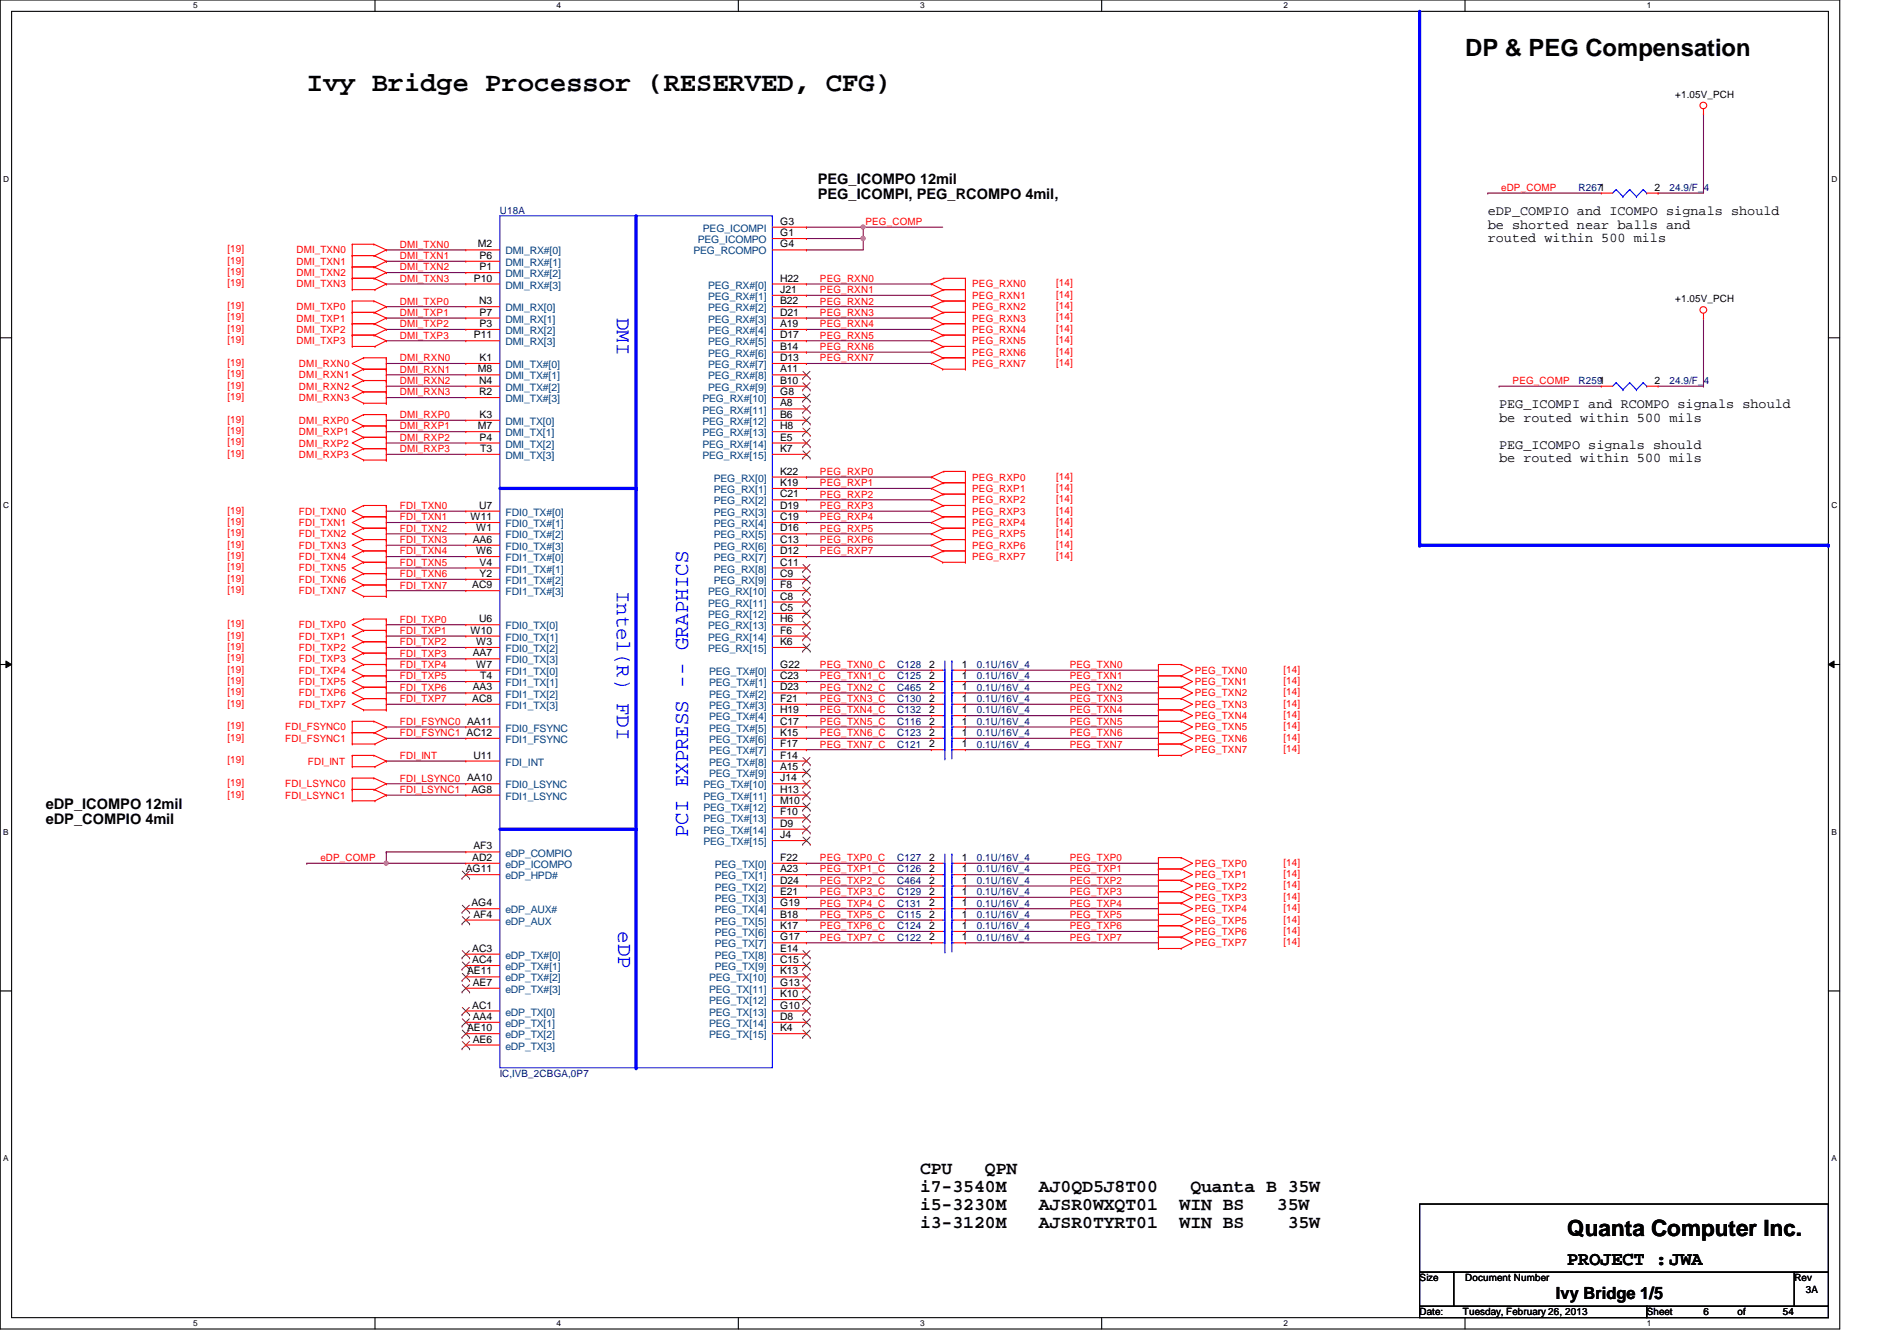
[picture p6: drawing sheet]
<svg xmlns="http://www.w3.org/2000/svg" width="297mm" height="210mm" viewBox="0 0 297 210" stroke-linecap="round" stroke-linejoin="round" font-family="sans-serif">
<defs><g id="words">
<text font-size="4.2" x="48" y="14.2">Ivy Bridge Processor (RESERVED, CFG)</text>
<text font-size="3.7" x="229.4" y="8.8">DP &amp; PEG Compensation</text>
<text font-size="3.5" x="245.4" y="193.5">Quanta Computer Inc.</text>
<g font-size="3.3" fill="#00f">
<text x="96.6" y="49.8" transform="rotate(90 96.6 49.8)">DMI</text>
<text x="96.6" y="92.5" transform="rotate(90 96.6 92.5)">Intel(R) FDI</text>
<text x="107.8" y="131" transform="rotate(-90 107.8 131)">PCI EXPRESS -- GRAPHICS</text>
<text x="96.8" y="145.8" transform="rotate(90 96.8 145.8)">eDP</text>
</g>
<text font-size="3" x="245.4" y="198.1">PROJECT :JWA</text>
<g font-size="2.8">
<text x="144.1" y="183.7">CPU</text>
<text x="154.2" y="183.7">QPN</text>
<text x="144.1" y="186.6">i7-3540M</text>
<text x="144.1" y="189.4">i5-3230M</text>
<text x="162.7" y="186.6">AJ0QD5J8T00</text>
<text x="162.7" y="189.4">AJSR0WXQT01</text>
<text x="184.7" y="189.4">WIN BS</text>
<text x="186.4" y="186.6">Quanta B 35W</text>
<text x="199.9" y="189.4">35W</text>
<text x="144.1" y="192.2">i3-3120M</text>
<text x="162.7" y="192.2">AJSR0TYRT01</text>
<text x="184.7" y="192.2">WIN BS</text>
<text x="201.6" y="192.2">35W</text>
</g>
<text font-size="2.6" x="243.6" y="203.3">Ivy Bridge 1/5</text>
<g font-size="2.3">
<text x="128.1" y="28.8">PEG_ICOMPO 12mil</text>
<text x="128.1" y="31.2">PEG_ICOMPI, PEG_RCOMPO 4mil,</text>
<text x="7.2" y="126.6">eDP_ICOMPO 12mil</text>
<text x="7.2" y="128.9">eDP_COMPIO 4mil</text>
</g>
<g font-size="2.1">
<text x="233" y="33.7">eDP_COMPIO and ICOMPO signals should</text>
<text x="233" y="35.8">be shorted near balls and</text>
<text x="233" y="37.9">routed within 500 mils</text>
<text x="234.7" y="63.9">PEG_ICOMPI and RCOMPO signals should</text>
<text x="234.7" y="66">be routed within 500 mils</text>
<text x="234.7" y="70.2">PEG_ICOMPO signals should</text>
<text x="234.7" y="72.3">be routed within 500 mils</text>
</g>
<g font-size="1.6">
<text x="262.3" y="15.3">+1.05V_PCH</text>
<text x="259.1" y="29.8">2</text>
<text x="122.2" y="35.2">G3</text>
<text x="74.8" y="38.7">M2</text>
<text x="75.1" y="40.5">P6</text>
<text x="122.2" y="37">G1</text>
<text x="122.2" y="38.7">G4</text>
<text x="74.2" y="44.1">P10</text>
<text x="75" y="47.6">N3</text>
<text x="75.1" y="42.3">P1</text>
<text x="122.2" y="44.1">H22</text>
<text x="122.2" y="45.8">J21</text>
<text x="122.2" y="47.6">B22</text>
<text x="262.3" y="47.3">+1.05V_PCH</text>
<text x="74.2" y="53">P11</text>
<text x="75.1" y="49.4">P7</text>
<text x="75.1" y="51.2">P3</text>
<text x="122.2" y="49.4">D21</text>
<text x="122.2" y="51.2">A19</text>
<text x="122.2" y="53">D17</text>
<text x="74.8" y="58.3">M8</text>
<text x="75.1" y="56.5">K1</text>
<text x="122.2" y="54.7">B14</text>
<text x="122.2" y="56.5">D13</text>
<text x="122.2" y="58.3">A11</text>
<text x="75" y="60.1">N4</text>
<text x="75" y="61.8">R2</text>
<text x="75.1" y="65.4">K3</text>
<text x="122.2" y="60.1">B10</text>
<text x="122.2" y="61.8">G8</text>
<text x="122.2" y="63.6">A8</text>
<text x="122.2" y="65.4">B6</text>
<text x="259.1" y="60.1">2</text>
<text x="74.8" y="67.2">M7</text>
<text x="75.1" y="69">P4</text>
<text x="75.2" y="70.7">T3</text>
<text x="122.2" y="67.2">H8</text>
<text x="122.2" y="69">E5</text>
<text x="122.2" y="70.7">K7</text>
<text x="122.2" y="74.3">K22</text>
<text x="122.2" y="76.1">K19</text>
<text x="122.2" y="77.9">C21</text>
<text x="73.7" y="81.4">W11</text>
<text x="74.5" y="83.2">W1</text>
<text x="75" y="79.6">U7</text>
<text x="122.2" y="79.6">D19</text>
<text x="122.2" y="81.4">C19</text>
<text x="122.2" y="83.2">D16</text>
<text x="74" y="85">AA6</text>
<text x="74.5" y="86.7">W6</text>
<text x="75.1" y="88.5">V4</text>
<text x="122.2" y="85">C13</text>
<text x="122.2" y="86.7">D12</text>
<text x="122.2" y="88.5">C11</text>
<text x="74" y="92.1">AC9</text>
<text x="75.1" y="90.3">Y2</text>
<text x="122.2" y="90.3">C9</text>
<text x="122.2" y="92.1">F8</text>
<text x="122.2" y="93.9">C8</text>
<text x="122.2" y="95.6">C5</text>
<text x="73.7" y="99.2">W10</text>
<text x="74.5" y="101">W3</text>
<text x="75" y="97.4">U6</text>
<text x="122.2" y="97.4">H6</text>
<text x="122.2" y="99.2">F6</text>
<text x="122.2" y="101">K6</text>
<text x="74" y="102.7">AA7</text>
<text x="74.5" y="104.5">W7</text>
<text x="75.2" y="106.3">T4</text>
<text x="122.2" y="104.5">G22</text>
<text x="122.2" y="106.3">C23</text>
<text x="145.5" y="106.3">2</text>
<text x="145.5" y="104.5">2</text>
<text x="150.6" y="106.3">1</text>
<text x="150.6" y="104.5">1</text>
<text x="74" y="109.9">AC8</text>
<text x="74" y="108.1">AA3</text>
<text x="122.2" y="108.1">D23</text>
<text x="122.2" y="109.9">F21</text>
<text x="122.2" y="111.6">H19</text>
<text x="122.2" y="113.4">C17</text>
<text x="145.5" y="111.6">2</text>
<text x="145.5" y="108.1">2</text>
<text x="145.5" y="113.4">2</text>
<text x="145.5" y="109.9">2</text>
<text x="150.6" y="111.6">1</text>
<text x="150.6" y="108.1">1</text>
<text x="150.6" y="113.4">1</text>
<text x="150.6" y="109.9">1</text>
<text x="74.1" y="118.7">U11</text>
<text x="122.2" y="115.2">K15</text>
<text x="122.2" y="117">F17</text>
<text x="122.2" y="118.7">F14</text>
<text x="145.5" y="117">2</text>
<text x="145.5" y="115.2">2</text>
<text x="150.6" y="117">1</text>
<text x="150.6" y="115.2">1</text>
<text x="73.8" y="124.1">AG8</text>
<text x="122.2" y="120.5">A15</text>
<text x="122.2" y="122.3">J14</text>
<text x="122.2" y="124.1">H13</text>
<text x="122.2" y="125.9">M10</text>
<text x="122.2" y="127.6">F10</text>
<text x="122.2" y="129.4">D9</text>
<text x="122.2" y="131.2">J4</text>
<text x="72.9" y="136.5">AG11</text>
<text x="74" y="134.7">AD2</text>
<text x="74.1" y="133">AF3</text>
<text x="122.2" y="134.7">F22</text>
<text x="122.2" y="136.5">A23</text>
<text x="145.5" y="134.7">2</text>
<text x="145.5" y="136.5">2</text>
<text x="150.6" y="134.7">1</text>
<text x="150.6" y="136.5">1</text>
<text x="73.8" y="141.9">AG4</text>
<text x="74.1" y="143.6">AF4</text>
<text x="122.2" y="138.3">D24</text>
<text x="122.2" y="140.1">E21</text>
<text x="122.2" y="141.9">G19</text>
<text x="122.2" y="143.6">B18</text>
<text x="145.5" y="138.3">2</text>
<text x="145.5" y="140.1">2</text>
<text x="145.5" y="141.9">2</text>
<text x="145.5" y="143.6">2</text>
<text x="150.6" y="138.3">1</text>
<text x="150.6" y="140.1">1</text>
<text x="150.6" y="141.9">1</text>
<text x="150.6" y="143.6">1</text>
<text x="74" y="149">AC3</text>
<text x="122.2" y="145.4">K17</text>
<text x="122.2" y="147.2">G17</text>
<text x="122.2" y="149">E14</text>
<text x="145.5" y="145.4">2</text>
<text x="145.5" y="147.2">2</text>
<text x="150.6" y="145.4">1</text>
<text x="150.6" y="147.2">1</text>
<text x="73.1" y="152.5">AE11</text>
<text x="74" y="150.7">AC4</text>
<text x="74" y="154.3">AE7</text>
<text x="122.2" y="150.7">C15</text>
<text x="122.2" y="152.5">K13</text>
<text x="122.2" y="154.3">G13</text>
<text x="73.1" y="161.4">AE10</text>
<text x="74" y="157.9">AC1</text>
<text x="74" y="159.6">AA4</text>
<text x="122.2" y="156.1">K10</text>
<text x="122.2" y="157.9">G10</text>
<text x="122.2" y="159.6">D8</text>
<text x="122.2" y="161.4">K4</text>
<text x="74" y="163.2">AE6</text>
<text x="222.3" y="200.6">Size</text>
<text x="229.4" y="200.6">Document Number</text>
<text x="281" y="200.6">Rev</text>
<text x="282.7" y="202.4">3A</text>
<text x="222.3" y="205.9">Date:</text>
<text x="229.1" y="205.9">Tuesday, February 26, 2013</text>
<text x="257.8" y="205.9">Sheet</text>
<text x="266.7" y="205.9">6</text>
<text x="272.1" y="205.9">of</text>
<text x="279.2" y="205.9">54</text>
</g>
<g font-size="1.6" fill="#f00">
<text x="235.1" y="29.9">eDP_COMP</text>
<text x="135.5" y="35.2">PEG_COMP</text>
<text x="35.6" y="39.5">[19]</text>
<text x="35.6" y="41.3">[19]</text>
<text x="46.4" y="39.7">DMI_TXN0</text>
<text x="46.4" y="41.4">DMI_TXN1</text>
<text x="62.6" y="40.6">DMI_TXN1</text>
<text x="62.6" y="38.8">DMI_TXN0</text>
<text x="35.6" y="43.1">[19]</text>
<text x="35.6" y="44.8">[19]</text>
<text x="46.4" y="43.2">DMI_TXN2</text>
<text x="46.4" y="45">DMI_TXN3</text>
<text x="62.6" y="47.7">DMI_TXP0</text>
<text x="62.6" y="42.3">DMI_TXN2</text>
<text x="62.6" y="44.1">DMI_TXN3</text>
<text x="128.4" y="45.9">PEG_RXN1</text>
<text x="128.4" y="47.7">PEG_RXN2</text>
<text x="128.4" y="44.1">PEG_RXN0</text>
<text x="152.2" y="45">PEG_RXN0</text>
<text x="152.2" y="46.8">PEG_RXN1</text>
<text x="165.4" y="44.8">[14]</text>
<text x="165.4" y="46.6">[14]</text>
<text x="35.6" y="48.4">[19]</text>
<text x="35.6" y="50.2">[19]</text>
<text x="35.6" y="51.9">[19]</text>
<text x="35.6" y="53.7">[19]</text>
<text x="46.4" y="48.6">DMI_TXP0</text>
<text x="46.4" y="50.3">DMI_TXP1</text>
<text x="46.4" y="52.1">DMI_TXP2</text>
<text x="46.4" y="53.9">DMI_TXP3</text>
<text x="62.6" y="49.4">DMI_TXP1</text>
<text x="62.6" y="51.2">DMI_TXP2</text>
<text x="62.6" y="53">DMI_TXP3</text>
<text x="128.4" y="49.4">PEG_RXN3</text>
<text x="128.4" y="51.2">PEG_RXN4</text>
<text x="128.4" y="53">PEG_RXN5</text>
<text x="152.2" y="48.6">PEG_RXN2</text>
<text x="152.2" y="50.3">PEG_RXN3</text>
<text x="152.2" y="52.1">PEG_RXN4</text>
<text x="152.2" y="53.9">PEG_RXN5</text>
<text x="165.4" y="48.4">[14]</text>
<text x="165.4" y="50.2">[14]</text>
<text x="165.4" y="51.9">[14]</text>
<text x="165.4" y="53.7">[14]</text>
<text x="35.6" y="57.3">[19]</text>
<text x="35.6" y="59.1">[19]</text>
<text x="46.8" y="57.4">DMI_RXN0</text>
<text x="46.8" y="59.2">DMI_RXN1</text>
<text x="62.6" y="58.3">DMI_RXN1</text>
<text x="62.6" y="56.6">DMI_RXN0</text>
<text x="128.4" y="54.8">PEG_RXN6</text>
<text x="128.4" y="56.6">PEG_RXN7</text>
<text x="152.2" y="55.7">PEG_RXN6</text>
<text x="152.2" y="57.4">PEG_RXN7</text>
<text x="165.4" y="55.5">[14]</text>
<text x="165.4" y="57.3">[14]</text>
<text x="35.6" y="60.8">[19]</text>
<text x="35.6" y="62.6">[19]</text>
<text x="46.8" y="61">DMI_RXN2</text>
<text x="46.8" y="62.8">DMI_RXN3</text>
<text x="62.6" y="65.4">DMI_RXP0</text>
<text x="62.6" y="60.1">DMI_RXN2</text>
<text x="62.6" y="61.9">DMI_RXN3</text>
<text x="236.9" y="60.1">PEG_COMP</text>
<text x="35.6" y="66.2">[19]</text>
<text x="35.6" y="67.9">[19]</text>
<text x="35.6" y="69.7">[19]</text>
<text x="35.6" y="71.5">[19]</text>
<text x="46.8" y="66.3">DMI_RXP0</text>
<text x="46.8" y="68.1">DMI_RXP1</text>
<text x="46.8" y="69.9">DMI_RXP2</text>
<text x="46.8" y="71.7">DMI_RXP3</text>
<text x="62.6" y="67.2">DMI_RXP1</text>
<text x="62.6" y="69">DMI_RXP2</text>
<text x="62.6" y="70.8">DMI_RXP3</text>
<text x="128.4" y="76.1">PEG_RXP1</text>
<text x="128.4" y="77.9">PEG_RXP2</text>
<text x="128.4" y="74.3">PEG_RXP0</text>
<text x="152.2" y="75.2">PEG_RXP0</text>
<text x="152.2" y="77">PEG_RXP1</text>
<text x="165.4" y="75.1">[14]</text>
<text x="165.4" y="76.8">[14]</text>
<text x="35.6" y="80.4">[19]</text>
<text x="35.6" y="82.2">[19]</text>
<text x="35.6" y="83.9">[19]</text>
<text x="46.8" y="80.6">FDI_TXN0</text>
<text x="46.8" y="82.3">FDI_TXN1</text>
<text x="62.6" y="81.4">FDI_TXN1</text>
<text x="62.6" y="83.2">FDI_TXN2</text>
<text x="62.6" y="79.7">FDI_TXN0</text>
<text x="128.4" y="79.7">PEG_RXP3</text>
<text x="128.4" y="81.4">PEG_RXP4</text>
<text x="128.4" y="83.2">PEG_RXP5</text>
<text x="152.2" y="78.8">PEG_RXP2</text>
<text x="152.2" y="80.6">PEG_RXP3</text>
<text x="152.2" y="82.3">PEG_RXP4</text>
<text x="165.4" y="78.6">[14]</text>
<text x="165.4" y="80.4">[14]</text>
<text x="165.4" y="82.2">[14]</text>
<text x="165.4" y="83.9">[14]</text>
<text x="35.6" y="85.7">[19]</text>
<text x="35.6" y="87.5">[19]</text>
<text x="35.6" y="89.3">[19]</text>
<text x="46.8" y="84.1">FDI_TXN2</text>
<text x="46.8" y="85.9">FDI_TXN3</text>
<text x="46.8" y="87.7">FDI_TXN4</text>
<text x="46.8" y="89.5">FDI_TXN5</text>
<text x="62.6" y="88.6">FDI_TXN5</text>
<text x="62.6" y="86.8">FDI_TXN4</text>
<text x="62.6" y="85">FDI_TXN3</text>
<text x="128.4" y="85">PEG_RXP6</text>
<text x="128.4" y="86.8">PEG_RXP7</text>
<text x="152.2" y="84.1">PEG_RXP5</text>
<text x="152.2" y="85.9">PEG_RXP6</text>
<text x="152.2" y="87.7">PEG_RXP7</text>
<text x="165.4" y="85.7">[14]</text>
<text x="165.4" y="87.5">[14]</text>
<text x="35.6" y="91.1">[19]</text>
<text x="35.6" y="92.8">[19]</text>
<text x="46.8" y="91.2">FDI_TXN6</text>
<text x="46.8" y="93">FDI_TXN7</text>
<text x="62.6" y="92.1">FDI_TXN7</text>
<text x="62.6" y="90.3">FDI_TXN6</text>
<text x="35.6" y="98.2">[19]</text>
<text x="35.6" y="99.9">[19]</text>
<text x="35.6" y="101.7">[19]</text>
<text x="46.8" y="98.3">FDI_TXP0</text>
<text x="46.8" y="100.1">FDI_TXP1</text>
<text x="46.8" y="101.9">FDI_TXP2</text>
<text x="62.6" y="99.2">FDI_TXP1</text>
<text x="62.6" y="101">FDI_TXP2</text>
<text x="62.6" y="97.5">FDI_TXP0</text>
<text x="35.6" y="103.5">[19]</text>
<text x="35.6" y="105.3">[19]</text>
<text x="35.6" y="107.1">[19]</text>
<text x="46.8" y="103.7">FDI_TXP3</text>
<text x="46.8" y="105.5">FDI_TXP4</text>
<text x="46.8" y="107.2">FDI_TXP5</text>
<text x="62.6" y="106.3">FDI_TXP5</text>
<text x="62.6" y="104.6">FDI_TXP4</text>
<text x="62.6" y="102.8">FDI_TXP3</text>
<text x="128.4" y="106.3">PEG_TXN1_C</text>
<text x="128.4" y="104.6">PEG_TXN0_C</text>
<text x="167.5" y="106.3">PEG_TXN1</text>
<text x="167.5" y="104.6">PEG_TXN0</text>
<text x="187.1" y="105.5">PEG_TXN0</text>
<text x="187.1" y="107.2">PEG_TXN1</text>
<text x="201" y="105.3">[14]</text>
<text x="201" y="107.1">[14]</text>
<text x="35.6" y="108.8">[19]</text>
<text x="35.6" y="110.6">[19]</text>
<text x="46.8" y="109">FDI_TXP6</text>
<text x="46.8" y="110.8">FDI_TXP7</text>
<text x="62.6" y="113.5">FDI_FSYNC0 AA11</text>
<text x="62.6" y="109.9">FDI_TXP7</text>
<text x="62.6" y="108.1">FDI_TXP6</text>
<text x="128.4" y="108.1">PEG_TXN2_C</text>
<text x="128.4" y="109.9">PEG_TXN3_C</text>
<text x="128.4" y="111.7">PEG_TXN4_C</text>
<text x="128.4" y="113.5">PEG_TXN5_C</text>
<text x="167.5" y="111.7">PEG_TXN4</text>
<text x="167.5" y="108.1">PEG_TXN2</text>
<text x="167.5" y="113.5">PEG_TXN5</text>
<text x="167.5" y="109.9">PEG_TXN3</text>
<text x="187.1" y="109">PEG_TXN2</text>
<text x="187.1" y="110.8">PEG_TXN3</text>
<text x="187.1" y="112.6">PEG_TXN4</text>
<text x="201" y="108.8">[14]</text>
<text x="201" y="110.6">[14]</text>
<text x="201" y="112.4">[14]</text>
<text x="35.6" y="119.5">[19]</text>
<text x="35.6" y="114.2">[19]</text>
<text x="35.6" y="116">[19]</text>
<text x="44.7" y="114.3">FDI_FSYNC0</text>
<text x="44.7" y="116.1">FDI_FSYNC1</text>
<text x="48.2" y="119.7">FDI_INT</text>
<text x="62.6" y="115.2">FDI_FSYNC1 AC12</text>
<text x="62.6" y="118.8">FDI_INT</text>
<text x="128.4" y="115.2">PEG_TXN6_C</text>
<text x="128.4" y="117">PEG_TXN7_C</text>
<text x="167.5" y="115.2">PEG_TXN6</text>
<text x="167.5" y="117">PEG_TXN7</text>
<text x="187.1" y="114.3">PEG_TXN5</text>
<text x="187.1" y="116.1">PEG_TXN6</text>
<text x="187.1" y="117.9">PEG_TXN7</text>
<text x="201" y="114.2">[14]</text>
<text x="201" y="116">[14]</text>
<text x="201" y="117.7">[14]</text>
<text x="35.6" y="123.1">[19]</text>
<text x="35.6" y="124.8">[19]</text>
<text x="44.7" y="123.2">FDI_LSYNC0</text>
<text x="44.7" y="125">FDI_LSYNC1</text>
<text x="62.6" y="122.3">FDI_LSYNC0 AA10</text>
<text x="62.6" y="124.1">FDI_LSYNC1</text>
<text x="50.2" y="134.8">eDP_COMP</text>
<text x="128.4" y="136.6">PEG_TXP1_C</text>
<text x="128.4" y="134.8">PEG_TXP0_C</text>
<text x="167.5" y="134.8">PEG_TXP0</text>
<text x="167.5" y="136.6">PEG_TXP1</text>
<text x="187.1" y="135.7">PEG_TXP0</text>
<text x="187.1" y="137.5">PEG_TXP1</text>
<text x="201" y="135.5">[14]</text>
<text x="201" y="137.3">[14]</text>
<text x="128.4" y="138.3">PEG_TXP2_C</text>
<text x="128.4" y="140.1">PEG_TXP3_C</text>
<text x="128.4" y="141.9">PEG_TXP4_C</text>
<text x="128.4" y="143.7">PEG_TXP5_C</text>
<text x="167.5" y="140.1">PEG_TXP3</text>
<text x="167.5" y="141.9">PEG_TXP4</text>
<text x="167.5" y="143.7">PEG_TXP5</text>
<text x="167.5" y="138.3">PEG_TXP2</text>
<text x="187.1" y="139.2">PEG_TXP2</text>
<text x="187.1" y="141">PEG_TXP3</text>
<text x="187.1" y="142.8">PEG_TXP4</text>
<text x="201" y="139.1">[14]</text>
<text x="201" y="140.8">[14]</text>
<text x="201" y="142.6">[14]</text>
<text x="128.4" y="145.5">PEG_TXP6_C</text>
<text x="128.4" y="147.2">PEG_TXP7_C</text>
<text x="167.5" y="145.5">PEG_TXP6</text>
<text x="167.5" y="147.2">PEG_TXP7</text>
<text x="187.1" y="144.6">PEG_TXP5</text>
<text x="187.1" y="146.3">PEG_TXP6</text>
<text x="187.1" y="148.1">PEG_TXP7</text>
<text x="201" y="144.4">[14]</text>
<text x="201" y="146.2">[14]</text>
<text x="201" y="148">[14]</text>
</g>
<g font-size="1.6" fill="#000080">
<text x="247.2" y="29.9">R2671</text>
<text x="261.4" y="29.9">24.9/F_4</text>
<text x="78.3" y="33.4">U18A</text>
<text x="247.2" y="60.1">R2591</text>
<text x="261.4" y="60.1">24.9/F_4</text>
<text x="140.5" y="106.3">C125</text>
<text x="140.5" y="104.6">C128</text>
<text x="152.9" y="106.3">0.1U/16V_4</text>
<text x="152.9" y="104.6">0.1U/16V_4</text>
<text x="140.5" y="111.7">C132</text>
<text x="140.5" y="108.1">C465</text>
<text x="140.5" y="113.5">C116</text>
<text x="140.5" y="109.9">C130</text>
<text x="152.9" y="111.7">0.1U/16V_4</text>
<text x="152.9" y="108.1">0.1U/16V_4</text>
<text x="152.9" y="113.5">0.1U/16V_4</text>
<text x="152.9" y="109.9">0.1U/16V_4</text>
<text x="140.5" y="117">C121</text>
<text x="140.5" y="115.2">C123</text>
<text x="152.9" y="117">0.1U/16V_4</text>
<text x="152.9" y="115.2">0.1U/16V_4</text>
<text x="140.5" y="134.8">C127</text>
<text x="140.5" y="136.6">C126</text>
<text x="152.9" y="134.8">0.1U/16V_4</text>
<text x="152.9" y="136.6">0.1U/16V_4</text>
<text x="140.5" y="138.3">C464</text>
<text x="140.5" y="140.1">C129</text>
<text x="140.5" y="141.9">C131</text>
<text x="140.5" y="143.7">C115</text>
<text x="152.9" y="138.3">0.1U/16V_4</text>
<text x="152.9" y="140.1">0.1U/16V_4</text>
<text x="152.9" y="141.9">0.1U/16V_4</text>
<text x="152.9" y="143.7">0.1U/16V_4</text>
<text x="140.5" y="145.5">C124</text>
<text x="140.5" y="147.2">C122</text>
<text x="152.9" y="145.5">0.1U/16V_4</text>
<text x="152.9" y="147.2">0.1U/16V_4</text>
<text x="78.3" y="168.6">IC,IVB_2CBGA,0P7</text>
</g>
<g font-size="1.6" fill="#004080">
<text x="79.2" y="39.8">DMI_RX#[0]</text>
<text x="79.2" y="41.6">DMI_RX#[1]</text>
<text x="108.6" y="39.8">PEG_RCOMPO</text>
<text x="109.3" y="38.1">PEG_ICOMPO</text>
<text x="110.1" y="36.3">PEG_ICOMPI</text>
<text x="79.2" y="43.4">DMI_RX#[2]</text>
<text x="79.2" y="45.2">DMI_RX#[3]</text>
<text x="110.9" y="45.2">PEG_RX#[0]</text>
<text x="110.9" y="46.9">PEG_RX#[1]</text>
<text x="79.2" y="48.7">DMI_RX[0]</text>
<text x="79.2" y="50.5">DMI_RX[1]</text>
<text x="79.2" y="52.3">DMI_RX[2]</text>
<text x="110.9" y="48.7">PEG_RX#[2]</text>
<text x="110.9" y="50.5">PEG_RX#[3]</text>
<text x="110.9" y="52.3">PEG_RX#[4]</text>
<text x="79.2" y="54.1">DMI_RX[3]</text>
<text x="79.2" y="57.6">DMI_TX#[0]</text>
<text x="79.2" y="59.4">DMI_TX#[1]</text>
<text x="110.9" y="54.1">PEG_RX#[5]</text>
<text x="110.9" y="55.8">PEG_RX#[6]</text>
<text x="110.9" y="57.6">PEG_RX#[7]</text>
<text x="110.9" y="59.4">PEG_RX#[8]</text>
<text x="79.2" y="61.2">DMI_TX#[2]</text>
<text x="79.2" y="62.9">DMI_TX#[3]</text>
<text x="110" y="62.9">PEG_RX#[10]</text>
<text x="110" y="64.7">PEG_RX#[11]</text>
<text x="110.9" y="61.2">PEG_RX#[9]</text>
<text x="79.2" y="66.5">DMI_TX[0]</text>
<text x="79.2" y="68.3">DMI_TX[1]</text>
<text x="79.2" y="71.8">DMI_TX[3]</text>
<text x="79.2" y="70.1">DMI_TX[2]</text>
<text x="110" y="66.5">PEG_RX#[12]</text>
<text x="110" y="68.3">PEG_RX#[13]</text>
<text x="110" y="70.1">PEG_RX#[14]</text>
<text x="110" y="71.8">PEG_RX#[15]</text>
<text x="111.8" y="75.4">PEG_RX[0]</text>
<text x="111.8" y="77.2">PEG_RX[1]</text>
<text x="79.2" y="80.7">FDI0_TX#[0]</text>
<text x="79.2" y="82.5">FDI0_TX#[1]</text>
<text x="111.8" y="79">PEG_RX[2]</text>
<text x="111.8" y="80.7">PEG_RX[3]</text>
<text x="111.8" y="82.5">PEG_RX[4]</text>
<text x="79.2" y="84.3">FDI0_TX#[2]</text>
<text x="79.2" y="86.1">FDI0_TX#[3]</text>
<text x="79.2" y="87.8">FDI1_TX#[0]</text>
<text x="79.2" y="89.6">FDI1_TX#[1]</text>
<text x="111.8" y="84.3">PEG_RX[5]</text>
<text x="111.8" y="86.1">PEG_RX[6]</text>
<text x="111.8" y="87.8">PEG_RX[7]</text>
<text x="111.8" y="89.6">PEG_RX[8]</text>
<text x="79.2" y="91.4">FDI1_TX#[2]</text>
<text x="79.2" y="93.2">FDI1_TX#[3]</text>
<text x="110.9" y="93.2">PEG_RX[10]</text>
<text x="110.9" y="95">PEG_RX[11]</text>
<text x="111.8" y="91.4">PEG_RX[9]</text>
<text x="79.2" y="98.5">FDI0_TX[0]</text>
<text x="79.2" y="100.3">FDI0_TX[1]</text>
<text x="110.9" y="96.7">PEG_RX[12]</text>
<text x="110.9" y="98.5">PEG_RX[13]</text>
<text x="110.9" y="100.3">PEG_RX[14]</text>
<text x="79.2" y="102.1">FDI0_TX[2]</text>
<text x="79.2" y="103.8">FDI0_TX[3]</text>
<text x="79.2" y="105.6">FDI1_TX[0]</text>
<text x="79.2" y="107.4">FDI1_TX[1]</text>
<text x="110.9" y="102.1">PEG_RX[15]</text>
<text x="111" y="105.6">PEG_TX#[0]</text>
<text x="111" y="107.4">PEG_TX#[1]</text>
<text x="79.2" y="109.2">FDI1_TX[2]</text>
<text x="79.2" y="111">FDI1_TX[3]</text>
<text x="111" y="109.2">PEG_TX#[2]</text>
<text x="111" y="111">PEG_TX#[3]</text>
<text x="111" y="112.7">PEG_TX#[4]</text>
<text x="79.2" y="114.5">FDI0_FSYNC</text>
<text x="79.2" y="116.3">FDI1_FSYNC</text>
<text x="79.2" y="119.8">FDI_INT</text>
<text x="111" y="114.5">PEG_TX#[5]</text>
<text x="111" y="116.3">PEG_TX#[6]</text>
<text x="111" y="118.1">PEG_TX#[7]</text>
<text x="111" y="119.8">PEG_TX#[8]</text>
<text x="79.2" y="123.4">FDI0_LSYNC</text>
<text x="79.2" y="125.2">FDI1_LSYNC</text>
<text x="110.1" y="123.4">PEG_TX#[10]</text>
<text x="110.1" y="125.2">PEG_TX#[11]</text>
<text x="111" y="121.6">PEG_TX#[9]</text>
<text x="110.1" y="127">PEG_TX#[12]</text>
<text x="110.1" y="128.7">PEG_TX#[13]</text>
<text x="110.1" y="130.5">PEG_TX#[14]</text>
<text x="79.2" y="134.1">eDP_COMPIO</text>
<text x="79.2" y="137.6">eDP_HPD#</text>
<text x="79.2" y="135.8">eDP_ICOMPO</text>
<text x="110.1" y="132.3">PEG_TX#[15]</text>
<text x="111.9" y="135.8">PEG_TX[0]</text>
<text x="111.9" y="137.6">PEG_TX[1]</text>
<text x="79.2" y="143">eDP_AUX#</text>
<text x="111.9" y="139.4">PEG_TX[2]</text>
<text x="111.9" y="141.2">PEG_TX[3]</text>
<text x="111.9" y="143">PEG_TX[4]</text>
<text x="79.2" y="144.7">eDP_AUX</text>
<text x="111.9" y="144.7">PEG_TX[5]</text>
<text x="111.9" y="146.5">PEG_TX[6]</text>
<text x="111.9" y="148.3">PEG_TX[7]</text>
<text x="79.2" y="150.1">eDP_TX#[0]</text>
<text x="79.2" y="151.8">eDP_TX#[1]</text>
<text x="79.2" y="153.6">eDP_TX#[2]</text>
<text x="79.2" y="155.4">eDP_TX#[3]</text>
<text x="111" y="153.6">PEG_TX[10]</text>
<text x="111" y="155.4">PEG_TX[11]</text>
<text x="111.9" y="150.1">PEG_TX[8]</text>
<text x="111.9" y="151.8">PEG_TX[9]</text>
<text x="79.2" y="159">eDP_TX[0]</text>
<text x="79.2" y="160.7">eDP_TX[1]</text>
<text x="111" y="157.2">PEG_TX[12]</text>
<text x="111" y="159">PEG_TX[13]</text>
<text x="111" y="160.7">PEG_TX[14]</text>
<text x="79.2" y="162.5">eDP_TX[2]</text>
<text x="79.2" y="164.3">eDP_TX[3]</text>
<text x="111" y="162.5">PEG_TX[15]</text>
</g>
<g font-size="1.3">
<text x="30.3" y="1.3">5</text>
<text x="87.2" y="1.3">4</text>
<text x="144.1" y="1.3">3</text>
<text x="201" y="1.3">2</text>
<text x="257.8" y="1.3">1</text>
<text x=".5" y="28.4">D</text>
<text x="286.8" y="28.4">D</text>
<text x=".5" y="79.5">C</text>
<text x="286.8" y="79.5">C</text>
<text x=".5" y="130.7">B</text>
<text x="286.8" y="130.7">B</text>
<text x=".5" y="181.8">A</text>
<text x="286.8" y="181.8">A</text>
<text x="30.3" y="207.6">5</text>
<text x="87.2" y="207.6">4</text>
<text x="144.1" y="207.6">3</text>
<text x="201" y="207.6">2</text>
<text x="257.8" y="207.6">1</text>
</g>
</g></defs>
<path d="M0 0h288.1v208h-288.1zM1.8 1.8h284.5v204.4h-284.5z" fill="none" stroke="#000" stroke-width=".17"/>
<g fill="#fff">
<path d="M30.3 .2h.6v1.4h-.6z"/>
<path d="M30.3 206.4h.6v1.4h-.6z"/>
</g>
<path d="M58.7 0v1.8M58.7 206.2v1.8" fill="none" stroke="#000" stroke-width=".17"/>
<g fill="#fff">
<path d="M87.2 .2h.6v1.4h-.6z"/>
<path d="M87.2 206.4h.6v1.4h-.6z"/>
</g>
<path d="M115.6 0v1.8M115.6 206.2v1.8" fill="none" stroke="#000" stroke-width=".17"/>
<g fill="#fff">
<path d="M144.1 .2h.6v1.4h-.6z"/>
<path d="M144.1 206.4h.6v1.4h-.6z"/>
</g>
<path d="M172.5 0v1.8M172.5 206.2v1.8" fill="none" stroke="#000" stroke-width=".17"/>
<g fill="#fff">
<path d="M201 .2h.6v1.4h-.6z"/>
<path d="M201 206.4h.6v1.4h-.6z"/>
</g>
<path d="M229.4 0v1.8M229.4 206.2v1.8" fill="none" stroke="#000" stroke-width=".17"/>
<g fill="#fff">
<path d="M257.8 .2h.7v1.4h-.7z"/>
<path d="M257.8 206.4h.7v1.4h-.7z"/>
<path d="M.5 27.3h.9v1.4h-.9z"/>
<path d="M286.8 27.3h.9v1.4h-.9z"/>
<path d="M.5 78.4h.9v1.4h-.9z"/>
<path d="M286.8 78.4h.9v1.4h-.9z"/>
</g>
<path d="M0 52.9h1.8M286.3 52.9h1.8" fill="none" stroke="#000" stroke-width=".17"/>
<g fill="#fff">
<path d="M.5 129.5h.8v1.4h-.8z"/>
<path d="M286.8 129.5h.8v1.4h-.8z"/>
</g>
<path d="M0 104h1.8M286.3 104h1.8" fill="none" stroke="#000" stroke-width=".17"/>
<path d="M.9 103.5l.9 .5-.9 .5zM286.3 104l.9-.5v1z" fill="#000"/>
<path d="M.9 103.5l.9 .5-.9 .5zM286.3 104l.9-.5v1z" fill="none" stroke="#000" stroke-width=".16"/>
<g fill="#fff">
<path d="M.5 180.6h.8v1.4h-.8z"/>
<path d="M286.8 180.6h.8v1.4h-.8z"/>
</g>
<path d="M0 155.1h1.8M286.3 155.1h1.8" fill="none" stroke="#000" stroke-width=".17"/>
<path d="M222.3 1.8v83.5" fill="none" stroke="#00f" stroke-width=".51"/>
<circle cx="222.3" cy="85.3" r=".25" fill="#00f"/>
<path d="M222.3 85.3h64" fill="none" stroke="#00f" stroke-width=".51"/>
<circle cx="286.3" cy="85.3" r=".25" fill="#00f"/>
<g fill="none" stroke="#800040" stroke-width=".17">
<path d="M266.7 17.8h.1M266.7 17.8v12.4M135.2 35.6h.1M135.2 35.6h12.4M233 30.2h.1M233 30.2h17.7M266.7 49.8h.1M266.7 49.8v10.7M234.7 60.5h.1M234.7 60.5h16M60.5 113.8h.1M60.5 115.6h.1"/>
<path d="M60.5 119.1h.1M60.5 113.8h12.4M60.5 115.6h12.4M60.5 119.1h12.4M60.5 122.7h.1M60.5 124.5h.1M60.5 122.7h12.4M60.5 124.5h12.4"/>
</g>
<circle cx="135.1" cy="35.5" r=".32" fill="#f0f"/>
<circle cx="135.1" cy="35.5" r=".32" fill="none" stroke="#f0f" stroke-width=".17"/>
<g fill="none" stroke="#800040" stroke-width=".17">
<path d="M60.5 39.1h.1M60.5 39.1h12.4M126.3 39.1h.1M126.3 35.6h.1M126.3 37.3h.1M126.3 35.6h8.9M126.3 37.3h8.9M135.2 37.3h.1M135.2 37.3v1.8h-8.9M60.5 48h.1M60.5 49.8h.1M60.5 40.9h.1"/>
<path d="M60.5 51.6h.1M60.5 58.7h.1M60.5 53.3h.1M60.5 42.7h.1M60.5 56.9h.1M60.5 44.4h.1M60.5 48h12.4M60.5 49.8h12.4M60.5 40.9h12.4M60.5 51.6h12.4M60.5 58.7h12.4M60.5 53.3h12.4"/>
<path d="M60.5 42.7h12.4M60.5 56.9h12.4M60.5 44.4h12.4M60.5 65.8h.1M60.5 67.6h.1M60.5 69.3h.1M60.5 60.5h.1M60.5 62.2h.1M60.5 71.1h.1M60.5 65.8h12.4M60.5 67.6h12.4M60.5 69.3h12.4"/>
<path d="M60.5 60.5h12.4M60.5 62.2h12.4M60.5 71.1h12.4M60.5 99.6h.1M60.5 97.8h.1M60.5 81.8h.1M60.5 88.9h.1M60.5 92.5h.1M60.5 90.7h.1M60.5 87.1h.1M60.5 85.3h.1M60.5 83.6h.1"/>
<path d="M60.5 80h.1M60.5 99.6h12.4M60.5 97.8h12.4M60.5 81.8h12.4M60.5 88.9h12.4M60.5 92.5h12.4M60.5 90.7h12.4M60.5 87.1h12.4M60.5 85.3h12.4M60.5 83.6h12.4M60.5 80h12.4M60.5 106.7h.1"/>
<path d="M60.5 110.2h.1M60.5 108.5h.1M60.5 104.9h.1M60.5 103.1h.1M60.5 101.3h.1M60.5 106.7h12.4M60.5 110.2h12.4M60.5 108.5h12.4M60.5 104.9h12.4M60.5 103.1h12.4M60.5 101.3h12.4"/>
</g>
<circle cx="135.1" cy="37.3" r=".32" fill="#f0f"/>
<circle cx="135.1" cy="37.3" r=".32" fill="none" stroke="#f0f" stroke-width=".17"/>
<g fill="none" stroke="#800040" stroke-width=".17">
<path d="M135.2 35.6h.1M135.2 35.6v1.7M259.6 30.2h.1M259.6 30.2h7.1M126.3 46.2h.1M126.3 48h.1M126.3 49.8h.1M126.3 44.4h.1M126.3 51.6h.1M126.3 53.3h.1M126.3 55.1h.1M126.3 56.9h.1"/>
<path d="M126.3 46.2h19.5M126.3 48h19.5M126.3 49.8h19.5M126.3 44.4h19.5M126.3 51.6h19.5M126.3 53.3h19.5M126.3 55.1h19.5M126.3 56.9h19.5M126.3 76.5h.1M126.3 78.2h.1M126.3 74.7h.1M126.3 76.5h19.5"/>
<path d="M126.3 78.2h19.5M126.3 74.7h19.5M259.6 60.5h7.1M266.7 60.5h.1M126.3 80h.1M126.3 81.8h.1M126.3 83.6h.1M126.3 85.3h.1M126.3 87.1h.1M126.3 80h19.5M126.3 81.8h19.5M126.3 83.6h19.5"/>
<path d="M126.3 85.3h19.5M126.3 87.1h19.5M126.3 106.7h.1M126.3 108.5h.1M126.3 110.2h.1M126.3 112h.1M126.3 113.8h.1M126.3 115.6h.1M126.3 117.3h.1M126.3 104.9h.1M126.3 106.7h19.5M126.3 112h19.5"/>
<path d="M126.3 115.6h19.5M126.3 108.5h19.5M126.3 110.2h19.5M126.3 113.8h19.5M126.3 117.3h19.5M126.3 104.9h19.5M151.2 106.7h.1M151.2 112h.1M151.2 115.6h.1M151.2 108.5h.1M151.2 113.8h.1M151.2 110.2h.1"/>
<path d="M151.2 104.9h.1M151.2 117.3h.1M151.2 106.7h30.2M151.2 112h30.2M151.2 115.6h30.2M151.2 108.5h30.2M151.2 110.2h30.2M151.2 113.8h30.2M151.2 117.3h30.2M151.2 104.9h30.2M48 135.1h.1M48 135.1h12.5"/>
<path d="M60.5 133.3h.1M60.5 133.3h12.4M126.3 136.9h.1M126.3 138.7h.1M126.3 135.1h.1M126.3 136.9h19.5M126.3 138.7h19.5M126.3 135.1h19.5M151.2 135.1h.1M151.2 136.9h.1M151.2 138.7h.1M151.2 136.9h30.2"/>
<path d="M151.2 138.7h30.2M151.2 135.1h30.2M126.3 140.5h.1M126.3 142.2h.1M126.3 144h.1M126.3 145.8h.1M126.3 147.6h.1M126.3 140.5h19.5M126.3 142.2h19.5M126.3 144h19.5M126.3 145.8h19.5M126.3 147.6h19.5"/>
<path d="M151.2 140.5h.1M151.2 142.2h.1M151.2 145.8h.1M151.2 144h.1M151.2 147.6h.1M151.2 140.5h30.2M151.2 142.2h30.2M151.2 144h30.2M151.2 145.8h30.2M151.2 147.6h30.2"/>
</g>
<circle cx="60.5" cy="135.1" r=".32" fill="#f0f"/>
<circle cx="60.5" cy="135.1" r=".32" fill="none" stroke="#f0f" stroke-width=".17"/>
<path d="M60.5 133.3h.1M60.5 135.1h.1M60.5 133.3v1.8M60.5 135.1h12.4" fill="none" stroke="#800040" stroke-width=".17"/>
<g fill="none" stroke="#f00" stroke-width=".17">
<path d="M266.7 17.8h.1M266.7 17.1v.7M55.2 38.2h.1M55.2 38.2h3.3M55.2 38.2v7.1M58.5 38.2h.1M58.5 38.2l2 .9M60.5 39.1h.1M60.5 39.1l-1.8 .9M250.7 30.2h.1M250.7 30.2h1.8M257.8 30.2h1.8"/>
<path d="M259.6 30.2h.1M55.2 40h.1M55.2 41.8h.1M55.2 43.6h.1M55.2 45.3h.1M55.2 47.1h.1M55.2 48.9h.1M55.2 50.7h.1M55.2 52.5h.1M55.2 54.2h.1M55.2 40h3.5M55.2 47.1v7.1"/>
<path d="M55.2 41.8h3.5M55.2 43.6h3.5M55.2 45.3h3.5M55.2 47.1h3.3M55.2 48.9h3.5M55.2 50.7h3.5M55.2 52.5h3.5M55.2 54.2h3.5M56.9 56h.1M56.9 57.8h.1M56.9 59.6h.1M56.9 56l-1.7 .9 1.7 .9"/>
<path d="M56.9 56h3.6M56.9 57.8h3.6M56.9 57.8l-1.7 .9 1.7 .9M56.9 59.6h3.6M56.9 59.6l-1.7 .9 1.7 .8M58.5 40h.1M58.5 41.8h.1M58.5 43.6h.1M58.5 47.1h.1M58.5 48.9h.1M58.5 50.7h.1M58.5 52.5h.1"/>
<path d="M58.5 40l2 .9M58.5 41.8l2 .9M58.5 43.6l2 .8M58.5 47.1l2 .9M58.5 48.9l2 .9M58.5 50.7l2 .9M58.5 52.5l2 .8M58.7 40h.1M58.7 41.8h.1M58.7 43.6h.1M58.7 45.3h.1M58.7 48.9h.1"/>
<path d="M58.7 50.7h.1M58.7 52.5h.1M58.7 54.2h.1M60.5 40.9h.1M60.5 42.7h.1M60.5 44.4h.1M60.5 48h.1M60.5 49.8h.1M60.5 51.6h.1M60.5 53.3h.1M60.5 56h.1M60.5 57.8h.1"/>
<path d="M60.5 56.2h.1M60.5 59.6h.1M60.5 58h.1M60.5 59.7h.1M60.5 40.9l-1.8 .9M60.5 42.7l-1.8 .9M60.5 44.4l-1.8 .9M60.5 48l-1.8 .9M60.5 49.8l-1.8 .9M60.5 51.6l-1.8 .9M60.5 53.3l-1.8 .9M60.5 56v7.1"/>
<path d="M145.8 44.4h.1M145.8 46.2h.1M145.8 48h.1M145.8 49.8h.1M145.8 51.6h.1M145.8 53.3h.1M145.8 55.1h.1M145.8 56.9h.1M145.8 44.4l1.8 .9M145.8 46.2l1.8 .9M145.8 48l1.8 .9M145.8 49.8l1.8 .9"/>
<path d="M145.8 51.6l1.8 .9M145.8 53.3l1.8 .9M145.8 55.1l1.8 .9M145.8 56.9l1.8 .9M147.6 45.3h.1M147.6 47.1h.1M147.6 48.9h.1M147.6 50.7h.1M147.6 52.5h.1M147.6 54.2h.1M147.6 56h.1M147.6 57.8h.1"/>
<path d="M147.6 45.3h3.6M147.6 47.1h3.6M147.6 48.9h3.6M147.6 50.7h3.6M147.6 52.5h3.6M147.6 54.2h3.6M147.6 56h3.6M147.6 57.8h3.6M147.8 43.6h.1M147.8 45.3h.1M147.8 47.1h.1M147.8 48.9h.1"/>
<path d="M147.8 50.7h.1M147.8 52.5h.1M147.8 54.2h.1M147.8 56h.1M147.8 43.6h3.4M147.8 43.6l-2 .8M147.8 45.3l-2 .9M147.8 47.1l-2 .9M147.8 48.9l-2 .9M147.8 50.7l-2 .9M147.8 52.5l-2 .8M147.8 54.2l-2 .9"/>
<path d="M147.8 56l-2 .9M151.2 43.6h.1M151.2 45.3h.1M151.2 47.1h.1M151.2 48.9h.1M151.2 50.7h.1M151.2 52.5h.1M151.2 54.2h.1M151.2 56h.1M151.2 57.8h.1M151.2 43.6v14.2M266.7 49.8h.1"/>
<path d="M266.7 49.1v.7M56.9 61.3h.1M56.9 63.1h.1M56.9 64.9h.1M56.9 66.7h.1M56.9 68.5h.1M56.9 70.2h.1M56.9 72h.1M56.9 79.1h.1M56.9 61.3h3.6M56.9 61.3l-1.7 .9 1.7 .9M56.9 63.1h3.6"/>
<path d="M56.9 64.9l-1.7 .9 1.7 .9M56.9 64.9h3.6M56.9 66.7h3.6M56.9 66.7l-1.7 .9 1.7 .9M56.9 68.5h3.6M56.9 68.5l-1.7 .8 1.7 .9M56.9 70.2h3.6M56.9 70.2l-1.7 .9 1.7 .9M56.9 72h3.6M56.9 79.1l-1.7 .9 1.7 .9M56.9 79.1h3.6M60.5 61.3h.1"/>
<path d="M60.5 63.1h.1M60.5 61.5h.1M60.5 64.9h.1M60.5 66.7h.1M60.5 65.1h.1M60.5 68.5h.1M60.5 66.8h.1M60.5 70.2h.1M60.5 68.6h.1M60.5 72h.1M60.5 70.4h.1M60.5 79.1h.1"/>
<path d="M60.5 79.3h.1M60.5 64.9v7.1M60.5 79.1v14.2M145.8 74.7h.1M145.8 76.5h.1M145.8 78.2h.1M145.8 74.7l1.8 .9M145.8 76.5l1.8 .8M145.8 78.2l1.8 .9M147.6 75.6h.1M147.6 77.3h.1M147.6 79.1h.1"/>
<path d="M147.6 79.1h3.6M147.6 75.6h3.6M147.6 77.3h3.6M147.8 73.8h.1M147.8 75.6h.1M147.8 77.3h.1M147.8 79.1h.1M147.8 73.8l-2 .9M147.8 73.8h3.4M147.8 75.6l-2 .9M147.8 77.3l-2 .9M147.8 79.1l-2 .9"/>
<path d="M151.2 73.8h.1M151.2 75.6h.1M151.2 77.3h.1M151.2 79.1h.1M151.2 73.8v14.2M250.7 60.5h.1M250.7 60.5h1.8M257.8 60.5h1.8M259.6 60.5h.1M56.9 80.9h.1M56.9 82.7h.1M56.9 84.5h.1"/>
<path d="M56.9 86.2h.1M56.9 88h.1M56.9 89.8h.1M56.9 91.6h.1M56.9 93.3h.1M56.9 96.9h.1M56.9 98.7h.1M56.9 80.9h3.6M56.9 80.9l-1.7 .9 1.7 .9M56.9 82.7h3.6M56.9 82.7l-1.7 .9 1.7 .9M56.9 84.5h3.6"/>
<path d="M56.9 84.5l-1.7 .8 1.7 .9M56.9 86.2h3.6M56.9 86.2l-1.7 .9 1.7 .9M56.9 88h3.6M56.9 88l-1.7 .9 1.7 .9M56.9 89.8h3.6M56.9 89.8l-1.7 .9 1.7 .9M56.9 91.6h3.6M56.9 91.6l-1.7 .9 1.7 .8M56.9 93.3h3.6M56.9 96.9l-1.7 .9 1.7 .9M56.9 96.9h3.6"/>
<path d="M56.9 98.7h3.6M56.9 98.7l-1.7 .9 1.7 .9M60.5 80.9h.1M60.5 82.7h.1M60.5 81.1h.1M60.5 84.5h.1M60.5 82.8h.1M60.5 86.2h.1M60.5 84.6h.1M60.5 88h.1M60.5 86.4h.1M60.5 89.8h.1"/>
<path d="M60.5 88.2h.1M60.5 91.6h.1M60.5 90h.1M60.5 93.3h.1M60.5 91.7h.1M60.5 96.9h.1M60.5 98.7h.1M60.5 97.1h.1M60.5 98.8h.1M60.5 96.9v14.2M145.8 80h.1M145.8 81.8h.1"/>
<path d="M145.8 83.6h.1M145.8 85.3h.1M145.8 87.1h.1M145.8 80l1.8 .9M145.8 81.8l1.8 .9M145.8 83.6l1.8 .9M145.8 85.3l1.8 .9M145.8 87.1l1.8 .9M147.6 80.9h.1M147.6 82.7h.1M147.6 84.5h.1M147.6 86.2h.1"/>
<path d="M147.6 88h.1M147.6 80.9h3.6M147.6 82.7h3.6M147.6 84.5h3.6M147.6 86.2h3.6M147.6 88h3.6M147.8 80.9h.1M147.8 82.7h.1M147.8 84.5h.1M147.8 86.2h.1M147.8 80.9l-2 .9M147.8 82.7l-2 .9"/>
<path d="M147.8 84.5l-2 .8M147.8 86.2l-2 .9M151.2 80.9h.1M151.2 82.7h.1M151.2 84.5h.1M151.2 86.2h.1M151.2 88h.1M55.2 112.9h.1M55.2 114.7h.1M55.2 116.5h.1M55.2 118.2h.1M55.2 112.9v3.6"/>
<path d="M55.2 118.2v1.8M55.2 112.9h3.3M55.2 114.7h3.5M55.2 116.5h3.5M55.2 118.2h3.3M56.9 100.5h.1M56.9 102.2h.1M56.9 104h.1M56.9 105.8h.1M56.9 107.6h.1M56.9 109.3h.1M56.9 111.1h.1"/>
<path d="M56.9 100.5h3.6M56.9 100.5l-1.7 .8 1.7 .9M56.9 102.2h3.6M56.9 102.2l-1.7 .9 1.7 .9M56.9 104h3.6M56.9 104l-1.7 .9 1.7 .9M56.9 105.8h3.6M56.9 105.8l-1.7 .9 1.7 .9M56.9 107.6h3.6M56.9 107.6l-1.7 .9 1.7 .8M56.9 109.3h3.6M56.9 109.3l-1.7 .9 1.7 .9"/>
<path d="M56.9 111.1h3.6M58.5 112.9h.1M58.5 114.7h.1M58.5 118.2h.1M58.5 112.9l2 .9M58.5 114.7l2 .9M58.5 118.2l2 .9M58.7 114.7h.1M58.7 116.5h.1M60.5 100.5h.1M60.5 102.2h.1M60.5 100.6h.1"/>
<path d="M60.5 104h.1M60.5 102.4h.1M60.5 105.8h.1M60.5 104.2h.1M60.5 107.6h.1M60.5 106h.1M60.5 109.3h.1M60.5 107.7h.1M60.5 111.1h.1M60.5 109.5h.1M60.5 113.8h.1M60.5 115.6h.1"/>
<path d="M60.5 119.1h.1M60.5 113.8l-1.8 .9M60.5 115.6l-1.8 .9M60.5 119.1l-1.8 .9M145.8 117.3h.1M145.8 112h.1M145.8 106.7h.1M145.8 104.9h.1M145.8 108.5h.1M145.8 113.8h.1M145.8 115.6h.1M145.8 110.2h.1"/>
<path d="M145.8 117.3h1.8M145.8 112h1.8M145.8 106.7h1.8M145.8 104.9h1.8M145.8 108.5h1.8M145.8 113.8h1.8M145.8 115.6h1.8M145.8 110.2h1.8M149.4 117.3h1.8M149.4 112h1.8M149.4 106.7h1.8M149.4 104.9h1.8"/>
<path d="M149.4 108.5h1.8M149.4 113.8h1.8M149.4 115.6h1.8M149.4 110.2h1.8M151.2 117.3h.1M151.2 112h.1M151.2 106.7h.1M151.2 104.9h.1M151.2 108.5h.1M151.2 113.8h.1M151.2 115.6h.1M151.2 110.2h.1"/>
<path d="M181.4 107.6h.1M181.4 109.3h.1M181.4 107.7h.1M181.4 111.1h.1M181.4 109.5h.1M181.4 112.9h.1M181.4 111.3h.1M181.4 114.7h.1M181.4 113.1h.1M181.4 116.5h.1M181.4 114.9h.1M181.4 118.2h.1"/>
<path d="M181.4 116.6h.1M181.4 104h.1M181.4 105.8h.1M181.4 104.2h.1M181.4 106h.1M181.4 104h3.6M181.4 105.8h3.6M181.4 107.6h3.6M181.4 109.3h3.6M181.4 111.1h3.6M181.4 112.9h3.6M181.4 114.7h3.6"/>
<path d="M181.4 116.5h3.6M181.4 118.2h3.6M181.4 104v14.2M185 107.6h.1M185 109.3h.1M185 111.1h.1M185 112.9h.1M185 114.7h.1M185 116.5h.1M185 118.2h.1M185 104h.1M185 105.8h.1"/>
<path d="M185 107.6l1.7 .9-1.7 .8M185 109.3l1.7 .9-1.7 .9M185 111.1l1.7 .9-1.7 .9M185 112.9l1.7 .9-1.7 .9M185 114.7l1.7 .9-1.7 .9M185 116.5l1.7 .8-1.7 .9M185 104l1.7 .9-1.7 .9M185 105.8l1.7 .9-1.7 .9M55.2 120h.1M55.2 121.8h.1M55.2 123.6h.1M55.2 125.3h.1"/>
<path d="M55.2 121.8v3.5M55.2 120h3.5M55.2 121.8h3.3M55.2 123.6h3.5M55.2 125.3h3.5M58.5 121.8h.1M58.5 123.6h.1M58.5 121.8l2 .9M58.5 123.6l2 .9M58.7 120h.1M58.7 123.6h.1M58.7 125.3h.1"/>
<path d="M60.5 122.7h.1M60.5 124.5h.1M60.5 122.7l-1.8 .9M60.5 124.5l-1.8 .8M145.8 138.7h.1M145.8 135.1h.1M145.8 136.9h.1M145.8 138.7h1.8M145.8 135.1h1.8M145.8 136.9h1.8M149.4 138.7h1.8M149.4 135.1h1.8"/>
<path d="M149.4 136.9h1.8M151.2 138.7h.1M151.2 135.1h.1M151.2 136.9h.1M181.4 134.2h.1M181.4 136h.1M181.4 134.4h.1M181.4 137.8h.1M181.4 136.2h.1M181.4 139.6h.1M181.4 138h.1M181.4 139.7h.1"/>
<path d="M181.4 134.2v14.3M181.4 134.2h3.6M181.4 136h3.6M181.4 137.8h3.6M181.4 139.6h3.6M185 134.2h.1M185 136h.1M185 137.8h.1M185 139.6h.1M185 134.2l1.7 .9-1.7 .9M185 136l1.7 .9-1.7 .9M185 137.8l1.7 .9-1.7 .9"/>
<path d="M185 139.6l1.7 .9-1.7 .9M145.8 145.8h.1M145.8 147.6h.1M145.8 140.5h.1M145.8 142.2h.1M145.8 144h.1M145.8 145.8h1.8M145.8 147.6h1.8M145.8 140.5h1.8M145.8 142.2h1.8M145.8 144h1.8M149.4 145.8h1.8"/>
<path d="M149.4 147.6h1.8M149.4 140.5h1.8M149.4 142.2h1.8M149.4 144h1.8M151.2 145.8h.1M151.2 147.6h.1M151.2 140.5h.1M151.2 142.2h.1M151.2 144h.1M181.4 141.4h.1M181.4 143.1h.1M181.4 141.5h.1"/>
<path d="M181.4 144.9h.1M181.4 143.3h.1M181.4 146.7h.1M181.4 145.1h.1M181.4 148.5h.1M181.4 146.9h.1M181.4 141.4h3.6M181.4 143.1h3.6M181.4 144.9h3.6M181.4 146.7h3.6M181.4 148.5h3.6M185 141.4h.1"/>
<path d="M185 143.1h.1M185 144.9h.1M185 146.7h.1M185 148.5h.1M185 141.4l1.7 .8-1.7 .9M185 143.1l1.7 .9-1.7 .9M185 144.9l1.7 .9-1.7 .9M185 146.7l1.7 .9-1.7 .9"/>
<circle cx="266.7" cy="16.5" r=".52"/>
<circle cx="266.7" cy="48.5" r=".52"/>
</g>
<path d="M222.3 188.5h64v10.6h-64zM222.3 199.1h5.3v5.4h-5.3zM227.6 199.1h53.4v5.4h-53.4zM281 199.1h5.3v5.4h-5.3zM222.3 204.5h35.5v1.7h-35.5zM257.8 204.5h28.5v1.7h-28.5z" fill="none" stroke="#000" stroke-width=".17"/>
<g fill="none" stroke="#00f" stroke-width=".17">
<path d="M78.3 33.8h42.6v133.3h-42.6zM253.1 29.7h.1M253.1 29.7l-.6 .5M253.1 29.7l1 1.1M254.1 30.8h.1M255.2 29.7h.1M255.2 29.7l-1.1 1.1M255.2 29.7l1 1.1M256.2 30.8h.1M257.3 29.7h.1M257.3 29.7l-1.1 1.1M257.3 29.7l.5 .5"/>
<path d="M257.8 30.2h.1M253.1 59.9h.1M253.1 59.9l-.6 .6M253.1 59.9l1 1.1M255.2 59.9h.1M255.2 59.9l-1.1 1.1M255.2 59.9l1 1.1M257.3 59.9h.1M257.3 59.9l-1.1 1.1M257.3 59.9l.5 .6M254.1 61h.1M256.2 61h.1"/>
<path d="M257.8 60.5h.1M147.6 117.3h.4M147.6 112h.4M147.6 106.7h.4M147.6 104.9h.4M147.6 108.5h.4M147.6 113.8h.4M147.6 115.6h.4M147.6 110.2h.4M148 118.8h.1M148 117.3h.1M148 113.5h.1"/>
<path d="M148 112h.1M148 108.1h.1M148 106.7h.1M148 106.3h.1M148 104.9h.1M148 109.9h.1M148 108.5h.1M148 115.2h.1M148 113.8h.1M148 117h.1M148 115.6h.1M148 111.7h.1"/>
<path d="M148 110.2h.1M148 103.5v15.3M149.1 117.3h.1M149.1 115.9h.1M149.1 112h.1M149.1 110.6h.1M149.1 106.7h.1M149.1 105.2h.1M149.1 104.9h.1M149.1 103.5h.1M149.1 108.5h.1M149.1 107h.1"/>
<path d="M149.1 113.8h.1M149.1 112.4h.1M149.1 115.6h.1M149.1 114.1h.1M149.1 110.2h.1M149.1 108.8h.1M149.1 103.5v15.3M149.1 117.3h.3M149.1 112h.3M149.1 106.7h.3M149.1 104.9h.3M149.1 108.5h.3"/>
<path d="M149.1 113.8h.3M149.1 115.6h.3M149.1 110.2h.3M147.6 138.7h.4M147.6 135.1h.4M147.6 136.9h.4M148 138.7h.1M148 136.6h.1M148 135.1h.1M148 138.3h.1M148 136.9h.1M148 133.7v15.3"/>
<path d="M149.1 138.7h.1M149.1 137.2h.1M149.1 139h.1M149.1 135.1h.1M149.1 133.7h.1M149.1 136.9h.1M149.1 135.5h.1M149.1 138.7h.3M149.1 133.7v15.3M149.1 135.1h.3M149.1 136.9h.3M147.6 145.8h.4"/>
<path d="M147.6 147.6h.4M147.6 140.5h.4M147.6 142.2h.4M147.6 144h.4M148 140.1h.1M148 147.2h.1M148 145.8h.1M148 149h.1M148 147.6h.1M148 141.9h.1M148 140.5h.1M148 143.7h.1"/>
<path d="M148 142.2h.1M148 145.5h.1M148 144h.1M149.1 145.8h.1M149.1 144.4h.1M149.1 147.6h.1M149.1 146.1h.1M149.1 140.5h.1M149.1 142.2h.1M149.1 140.8h.1M149.1 144h.1M149.1 142.6h.1"/>
<path d="M149.1 145.8h.3M149.1 147.6h.3M149.1 140.5h.3M149.1 142.2h.3M149.1 144h.3"/>
</g>
<path d="M99.6 33.8v133.3" fill="none" stroke="#00f" stroke-width=".51"/>
<circle cx="99.6" cy="167.1" r=".25" fill="#00f"/>
<path d="M78.3 76.5h21.3" fill="none" stroke="#00f" stroke-width=".51"/>
<circle cx="99.6" cy="76.5" r=".25" fill="#00f"/>
<path d="M78.3 129.8h21.3" fill="none" stroke="#00f" stroke-width=".51"/>
<circle cx="99.6" cy="129.8" r=".25" fill="#00f"/>
<g fill="none" stroke="#f00" stroke-width=".17">
<path d="M72.9 39.1h.1M72.9 39.1h5.4M120.9 39.1h5.4M120.9 35.6h5.4M120.9 37.3h5.4M126.3 35.6h.1M126.3 37.3h.1M126.3 39.1h.1M72.9 40.9h.1M72.9 42.7h.1M72.9 44.4h.1M72.9 48h.1"/>
<path d="M72.9 49.8h.1M72.9 51.6h.1M72.9 53.3h.1M72.9 56.9h.1M72.9 58.7h.1M72.9 40.9h5.4M72.9 42.7h5.4M72.9 44.4h5.4M72.9 48h5.4M72.9 49.8h5.4M72.9 51.6h5.4M72.9 53.3h5.4"/>
<path d="M72.9 56.9h5.4M72.9 58.7h5.4M120.9 44.4h5.4M120.9 48h5.4M120.9 49.8h5.4M120.9 51.6h5.4M120.9 53.3h5.4M120.9 56.9h5.4M120.9 58.7h5.4M120.9 46.2h5.4M120.9 55.1h5.4M126.3 44.4h.1"/>
<path d="M126.3 46.2h.1M126.3 48h.1M126.3 49.8h.1M126.3 51.6h.1M126.3 53.3h.1M126.3 55.1h.1M126.3 56.9h.1M126.3 58.7h.1M72.9 60.5h.1M72.9 62.2h.1M72.9 65.8h.1M72.9 67.6h.1"/>
<path d="M72.9 71.1h.1M72.9 69.3h.1M72.9 60.5h5.4M72.9 62.2h5.4M72.9 65.8h5.4M72.9 67.6h5.4M72.9 71.1h5.4M72.9 69.3h5.4M120.9 60.5h5.4M120.9 62.2h5.4M120.9 65.8h5.4M120.9 67.6h5.4"/>
<path d="M120.9 71.1h5.4M120.9 69.3h5.4M120.9 64h5.4M120.9 74.7h5.4M120.9 76.5h5.4M120.9 78.2h5.4M126.3 60.5h.1M126.3 62.2h.1M126.3 64h.1M126.3 65.8h.1M126.3 67.6h.1M126.3 69.3h.1"/>
<path d="M126.3 71.1h.1M126.3 74.7h.1M126.3 76.5h.1M126.3 78.2h.1M72.9 80h.1M72.9 81.8h.1M72.9 83.6h.1M72.9 85.3h.1M72.9 87.1h.1M72.9 88.9h.1M72.9 90.7h.1M72.9 92.5h.1"/>
<path d="M72.9 97.8h.1M72.9 99.6h.1M72.9 80h5.4M72.9 81.8h5.4M72.9 83.6h5.4M72.9 85.3h5.4M72.9 87.1h5.4M72.9 88.9h5.4M72.9 90.7h5.4M72.9 92.5h5.4M72.9 97.8h5.4M72.9 99.6h5.4"/>
<path d="M120.9 80h5.4M120.9 81.8h5.4M120.9 83.6h5.4M120.9 85.3h5.4M120.9 87.1h5.4M120.9 88.9h5.4M120.9 90.7h5.4M120.9 92.5h5.4M120.9 97.8h5.4M120.9 99.6h5.4M120.9 94.2h5.4M120.9 96h5.4"/>
<path d="M126.3 80h.1M126.3 81.8h.1M126.3 83.6h.1M126.3 85.3h.1M126.3 87.1h.1M126.3 88.9h.1M126.3 90.7h.1M126.3 92.5h.1M126.3 94.2h.1M126.3 96h.1M126.3 97.8h.1M126.3 99.6h.1"/>
<path d="M72.9 101.3h.1M72.9 103.1h.1M72.9 104.9h.1M72.9 106.7h.1M72.9 108.5h.1M72.9 110.2h.1M72.9 113.8h.1M72.9 115.6h.1M72.9 119.1h.1M72.9 101.3h5.4M72.9 103.1h5.4M72.9 104.9h5.4"/>
<path d="M72.9 106.7h5.4M72.9 108.5h5.4M72.9 110.2h5.4M72.9 113.8h5.4M72.9 115.6h5.4M72.9 119.1h5.4M120.9 101.3h5.4M120.9 104.9h5.4M120.9 106.7h5.4M120.9 108.5h5.4M120.9 110.2h5.4M120.9 113.8h5.4"/>
<path d="M120.9 115.6h5.4M120.9 119.1h5.4M120.9 112h5.4M120.9 117.3h5.4M126.3 101.3h.1M126.3 104.9h.1M126.3 106.7h.1M126.3 108.5h.1M126.3 110.2h.1M126.3 112h.1M126.3 113.8h.1M126.3 115.6h.1"/>
<path d="M126.3 117.3h.1M126.3 119.1h.1M72.9 122.7h.1M72.9 124.5h.1M72.9 133.3h.1M72.9 136.9h.1M72.9 135.1h.1M72.9 122.7h5.4M72.9 124.5h5.4M72.9 135.1h5.4M72.9 136.9h5.4M72.9 133.3h5.4"/>
<path d="M120.9 122.7h5.4M120.9 124.5h5.4M120.9 120.9h5.4M120.9 126.2h5.4M120.9 128h5.4M120.9 129.8h5.4M120.9 131.6h5.4M120.9 135.1h5.4M120.9 136.9h5.4M120.9 138.7h5.4M126.3 120.9h.1M126.3 122.7h.1"/>
<path d="M126.3 124.5h.1M126.3 126.2h.1M126.3 128h.1M126.3 129.8h.1M126.3 131.6h.1M126.3 135.1h.1M126.3 136.9h.1M126.3 138.7h.1M72.9 144h.1M72.9 142.2h.1M72.9 158.2h.1M72.9 149.4h.1"/>
<path d="M72.9 151.1h.1M72.9 152.9h.1M72.9 154.7h.1M72.9 142.2h5.4M72.9 144h5.4M72.9 149.4h5.4M72.9 151.1h5.4M72.9 152.9h5.4M72.9 154.7h5.4M72.9 158.2h5.4M120.9 140.5h5.4M120.9 142.2h5.4"/>
<path d="M120.9 144h5.4M120.9 145.8h5.4M120.9 147.6h5.4M120.9 149.4h5.4M120.9 151.1h5.4M120.9 152.9h5.4M120.9 154.7h5.4M120.9 156.5h5.4M120.9 158.2h5.4M126.3 140.5h.1M126.3 142.2h.1M126.3 144h.1"/>
<path d="M126.3 145.8h.1M126.3 147.6h.1M126.3 149.4h.1M126.3 151.1h.1M126.3 152.9h.1M126.3 154.7h.1M126.3 156.5h.1M126.3 158.2h.1M72.9 160h.1M72.9 161.8h.1M72.9 163.6h.1M72.9 160h5.4"/>
<path d="M72.9 161.8h5.4M72.9 163.6h5.4M120.9 160h5.4M120.9 161.8h5.4M126.3 160h.1M126.3 161.8h.1"/>
</g>
<g fill="none" stroke="#804000" stroke-width=".16">
<path d="M125.7 59.3h.1M125.7 58.1l1.2 1.2M125.7 59.9l1.2 1.1M126.8 58.1l-1.1 1.2M126.8 59.9l-1.1 1.1M126.9 59.3h.1M125.7 61h.1M125.7 62.8h.1M125.7 64.6h.1M125.7 66.4h.1M125.7 68.2h.1M125.7 69.9h.1"/>
<path d="M125.7 71.7h.1M125.7 61.7l1.2 1.1M125.7 63.5l1.2 1.1M125.7 65.2l1.2 1.2M125.7 67l1.2 1.2M125.7 68.8l1.2 1.1M125.7 70.6l1.2 1.1M126.8 61.7l-1.1 1.1M126.8 63.5l-1.1 1.1M126.8 65.2l-1.1 1.2M126.8 67l-1.1 1.2M126.8 68.8l-1.1 1.1"/>
<path d="M126.8 70.6l-1.1 1.1M126.9 61h.1M126.9 62.8h.1M126.9 64.6h.1M126.9 66.4h.1M126.9 68.2h.1M126.9 69.9h.1M126.9 71.7h.1M125.7 89.5h.1M125.7 91.3h.1M125.7 93h.1M125.7 94.8h.1"/>
<path d="M125.7 96.6h.1M125.7 98.4h.1M125.7 88.3l1.2 1.2M125.7 90.1l1.2 1.2M125.7 91.9l1.2 1.1M125.7 93.7l1.2 1.1M125.7 95.5l1.2 1.1M125.7 97.2l1.2 1.2M125.7 99l1.2 1.2M126.8 88.3l-1.1 1.2M126.8 90.1l-1.1 1.2M126.8 91.9l-1.1 1.1"/>
<path d="M126.8 93.7l-1.1 1.1M126.8 95.5l-1.1 1.1M126.8 97.2l-1.1 1.2M126.8 99l-1.1 1.2M126.9 89.5h.1M126.9 91.3h.1M126.9 93h.1M126.9 94.8h.1M126.9 96.6h.1M126.9 98.4h.1M125.7 100.2h.1M125.7 101.9h.1"/>
<path d="M125.7 119.7h.1M125.7 100.8l1.2 1.1M125.7 118.6l1.2 1.1M126.8 100.8l-1.1 1.1M126.8 118.6l-1.1 1.1M126.9 100.2h.1M126.9 101.9h.1M126.9 119.7h.1M72.3 137.5h.1M72.4 136.4l1.1 1.1M73.5 136.4l-1.2 1.1M73.5 137.5h.1"/>
<path d="M125.7 121.5h.1M125.7 123.3h.1M125.7 125.1h.1M125.7 126.8h.1M125.7 128.6h.1M125.7 130.4h.1M125.7 132.2h.1M125.7 120.4l1.2 1.1M125.7 122.1l1.2 1.2M125.7 123.9l1.2 1.2M125.7 125.7l1.2 1.1M125.7 127.5l1.2 1.1"/>
<path d="M125.7 129.2l1.2 1.2M125.7 131l1.2 1.2M126.8 120.4l-1.1 1.1M126.8 122.1l-1.1 1.2M126.8 123.9l-1.1 1.2M126.8 125.7l-1.1 1.1M126.8 127.5l-1.1 1.1M126.8 129.2l-1.1 1.2M126.8 131l-1.1 1.2M126.9 121.5h.1M126.9 123.3h.1M126.9 125.1h.1"/>
<path d="M126.9 126.8h.1M126.9 128.6h.1M126.9 130.4h.1M126.9 132.2h.1M72.3 144.6h.1M72.3 142.8h.1M72.3 158.8h.1M72.3 149.9h.1M72.3 151.7h.1M72.3 153.5h.1M72.3 155.3h.1M72.4 143.5l1.1 1.1"/>
<path d="M72.4 141.7l1.1 1.1M72.4 157.7l1.1 1.1M72.4 159.5l1.1 1.1M72.4 148.8l1.1 1.1M72.4 150.6l1.1 1.1M72.4 152.4l1.1 1.1M72.4 154.1l1.1 1.2M73.5 141.7l-1.2 1.1M73.5 143.5l-1.2 1.1M73.5 148.8l-1.2 1.1M73.5 157.7l-1.2 1.1M73.5 159.5l-1.2 1.1"/>
<path d="M73.5 150.6l-1.2 1.1M73.5 152.4l-1.2 1.1M73.5 154.1l-1.2 1.2M73.5 144.6h.1M73.5 142.8h.1M73.5 158.8h.1M73.5 149.9h.1M73.5 151.7h.1M73.5 153.5h.1M73.5 155.3h.1M125.7 149.9h.1M125.7 151.7h.1"/>
<path d="M125.7 153.5h.1M125.7 155.3h.1M125.7 157.1h.1M125.7 158.8h.1M125.7 148.8l1.2 1.1M125.7 150.6l1.2 1.1M125.7 152.4l1.2 1.1M125.7 154.1l1.2 1.2M125.7 155.9l1.2 1.2M125.7 157.7l1.2 1.1M125.7 159.5l1.2 1.1M126.8 148.8l-1.1 1.1"/>
<path d="M126.8 150.6l-1.1 1.1M126.8 152.4l-1.1 1.1M126.8 154.1l-1.1 1.2M126.8 155.9l-1.1 1.2M126.8 157.7l-1.1 1.1M126.8 159.5l-1.1 1.1M126.9 149.9h.1M126.9 151.7h.1M126.9 153.5h.1M126.9 155.3h.1M126.9 157.1h.1M126.9 158.8h.1"/>
<path d="M72.3 160.6h.1M72.3 162.4h.1M72.3 164.2h.1M72.4 161.2l1.1 1.2M72.4 163l1.1 1.2M73.5 161.2l-1.2 1.2M73.5 163l-1.2 1.2M73.5 160.6h.1M73.5 162.4h.1M73.5 164.2h.1M125.7 160.6h.1M125.7 162.4h.1"/>
<path d="M125.7 161.2l1.2 1.2M126.8 161.2l-1.1 1.2M126.9 160.6h.1M126.9 162.4h.1"/>
</g>
<circle cx="135.1" cy="35.5" r=".32" fill="#f0f"/>
<circle cx="135.1" cy="35.5" r=".32" fill="none" stroke="#f0f" stroke-width=".17"/>
<circle cx="135.1" cy="37.3" r=".32" fill="#f0f"/>
<circle cx="135.1" cy="37.3" r=".32" fill="none" stroke="#f0f" stroke-width=".17"/>
<circle cx="60.5" cy="135.1" r=".32" fill="#f0f"/>
<circle cx="60.5" cy="135.1" r=".32" fill="none" stroke="#f0f" stroke-width=".17"/>
<use href="#words"/>
</svg>
